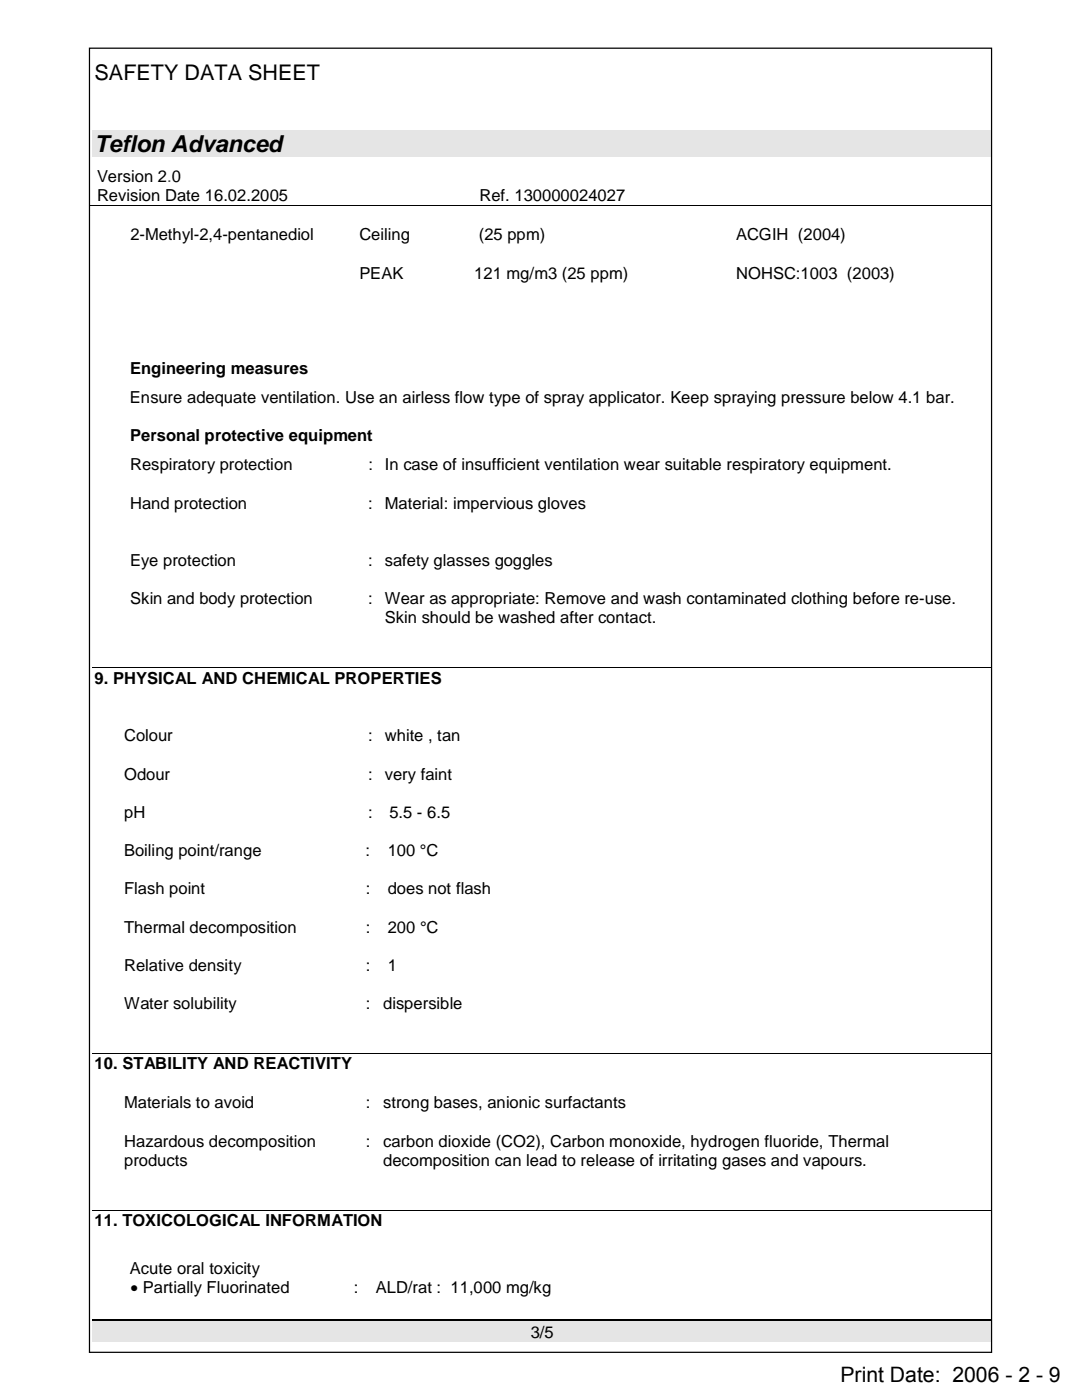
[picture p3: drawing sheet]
<svg xmlns="http://www.w3.org/2000/svg" width="216mm" height="279mm" viewBox="0 0 216 279" stroke-linecap="round" stroke-linejoin="round" font-family="sans-serif">
<defs><g id="words">
<text font-size="4.7" x="18.9" y="30.2">Teflon Advanced</text>
<text font-size="4.3" x="18.9" y="16">SAFETY DATA SHEET</text>
<text font-size="4.2" x="167.7" y="275.9">Print Date: 2006 - 2 - 9</text>
<g font-size="3.3">
<text x="19.4" y="36.4">Version 2.0</text>
<text x="19.4" y="40.1">Revision Date 16.02.2005</text>
<text x="95.7" y="40.1">Ref. 130000024027</text>
<text x="26" y="47.9">2-Methyl-2,4-pentanediol</text>
<text x="71.7" y="47.9">Ceiling</text>
<text x="95.6" y="47.9">(25 ppm)</text>
<text x="146.9" y="47.9">ACGIH (2004)</text>
<text x="71.7" y="55.6">PEAK</text>
<text x="94.6" y="55.6">121 mg/m3 (25 ppm)</text>
<text x="146.9" y="55.6">NOHSC:1003 (2003)</text>
<text x="26" y="74.6">Engineering measures</text>
<text x="25.9" y="80.4">Ensure adequate ventilation. Use an airless flow type of spray applicator. Keep spraying pressure below 4.1 bar.</text>
<text x="26" y="88.1">Personal protective equipment</text>
<text x="26" y="93.9">Respiratory protection</text>
<text x="73.5" y="93.9">:</text>
<text x="76.8" y="93.9">In case of insufficient ventilation wear suitable respiratory equipment.</text>
<text x="26" y="101.5">Hand protection</text>
<text x="73.5" y="101.5">:</text>
<text x="76.8" y="101.5">Material: impervious gloves</text>
<text x="26" y="112.9">Eye protection</text>
<text x="73.5" y="112.9">:</text>
<text x="76.8" y="112.9">safety glasses goggles</text>
<text x="26" y="120.6">Skin and body protection</text>
<text x="73.5" y="120.6">:</text>
<text x="76.8" y="124.4">Skin should be washed after contact.</text>
<text x="76.8" y="120.6">Wear as appropriate: Remove and wash contaminated clothing before re-use.</text>
<text x="18.9" y="136.4">9. PHYSICAL AND CHEMICAL PROPERTIES</text>
<text x="24.8" y="148">Colour</text>
<text x="73.5" y="148">:</text>
<text x="76.8" y="148">white , tan</text>
<text x="24.8" y="155.6">Odour</text>
<text x="73.5" y="155.6">:</text>
<text x="76.8" y="155.6">very faint</text>
<text x="24.8" y="163.2">pH</text>
<text x="73.5" y="163.2">:</text>
<text x="77.7" y="163.2">5.5 - 6.5</text>
<text x="24.8" y="170.9">Boiling point/range</text>
<text x="73" y="170.9">:</text>
<text x="77.4" y="170.9">100 °C</text>
<text x="24.8" y="178.5">Flash point</text>
<text x="73" y="178.5">:</text>
<text x="77.4" y="178.5">does not flash</text>
<text x="24.8" y="186.2">Thermal decomposition</text>
<text x="73" y="186.2">:</text>
<text x="77.4" y="186.2">200 °C</text>
<text x="24.8" y="193.7">Relative density</text>
<text x="73" y="193.7">:</text>
<text x="77.4" y="193.7">1</text>
<text x="24.8" y="201.4">Water solubility</text>
<text x="73" y="201.4">:</text>
<text x="76.5" y="201.4">dispersible</text>
<text x="18.9" y="213.4">10. STABILITY AND REACTIVITY</text>
<text x="24.8" y="221.2">Materials to avoid</text>
<text x="73" y="221.2">:</text>
<text x="76.5" y="221.2">strong bases, anionic surfactants</text>
<text x="24.8" y="228.9">Hazardous decomposition</text>
<text x="24.8" y="232.7">products</text>
<text x="73" y="228.9">:</text>
<text x="76.5" y="232.7">decomposition can lead to release of irritating gases and vapours.</text>
<text x="76.5" y="228.9">carbon dioxide (CO2), Carbon monoxide, hydrogen fluoride, Thermal</text>
<text x="18.9" y="244.7">11. TOXICOLOGICAL INFORMATION</text>
<text x="25.9" y="254.3">Acute oral toxicity</text>
<text x="26.1" y="258.1">• Partially Fluorinated</text>
<text x="70.6" y="258.1">:</text>
<text x="75" y="258.1">ALD/rat : 11,000 mg/kg</text>
<text x="105.9" y="267">3/5</text>
</g>
</g></defs>
<path d="M18.4 26h179.5v5.3h-179.5z" fill="#e5e5e5"/>
<path d="M17.9 41h180" fill="none" stroke="#000" stroke-width=".2"/>
<path d="M94.3 40.9l.1 .2z" fill="#000"/>
<path d="M18.4 263.6h179.5v4.1h-179.5z" fill="#e5e5e5"/>
<path d="M18.4 263.5h179.5" fill="none" stroke="#000" stroke-width=".21"/>
<path d="M17.9 9.6h180v260.3h-180z" fill="none" stroke="#000" stroke-width=".25"/>
<path d="M18.4 133.2h179.5M18.4 210.2h179.5M18.4 241.5h179.5" fill="none" stroke="#000" stroke-width=".2"/>
<use href="#words"/>
</svg>
